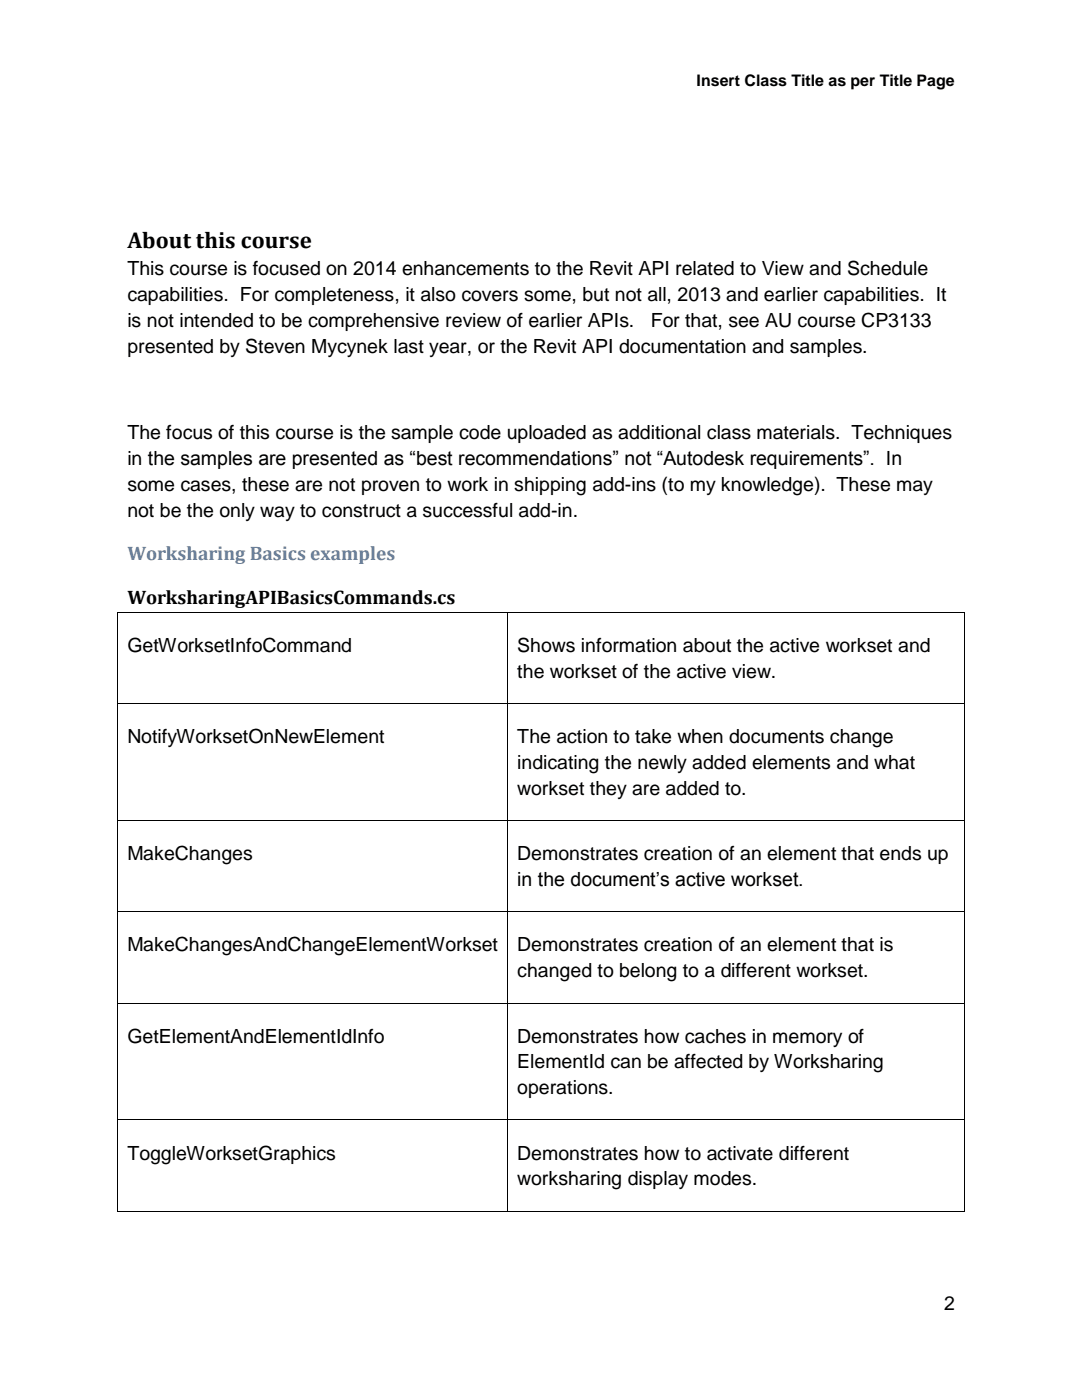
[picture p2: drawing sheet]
<svg xmlns="http://www.w3.org/2000/svg" width="216mm" height="279mm" viewBox="0 0 216 279" stroke-linecap="round" stroke-linejoin="round" font-family="sans-serif">
<defs><g id="words">
<text font-size="4.6" x="25.4" y="49.5">About this course</text>
<g font-size="3.9">
<text x="25.4" y="55">This course is focused on 2014 enhancements to the Revit API related to View and Schedule</text>
<text x="25.4" y="60.1">capabilities. For completeness, it also covers some, but not all, 2013 and earlier capabilities. It</text>
<text x="25.4" y="65.2">is not intended to be comprehensive review of earlier APIs.</text>
<text x="129.8" y="65.2">For that, see AU course CP3133</text>
<text x="25.4" y="70.4">presented by Steven Mycynek last year, or the Revit API documentation and samples.</text>
<text x="25.4" y="87.7">The focus of this course is the sample code uploaded as additional class materials. Techniques</text>
<text x="25.4" y="92.8">in the samples are presented as “best recommendations” not “Autodesk requirements”. In</text>
<text x="25.4" y="97.9">some cases, these are not proven to work in shipping add-ins (to my knowledge). These may</text>
<text x="25.4" y="103.1">not be the only way to construct a successful add-in.</text>
<text x="25.4" y="120.6">WorksharingAPIBasicsCommands.cs</text>
<text x="25.4" y="130.2">GetWorksetInfoCommand</text>
<text x="103.2" y="130.2">Shows information about the active workset and</text>
<text x="103.2" y="135.3">the workset of the active view.</text>
<text x="25.4" y="148.4">NotifyWorksetOnNewElement</text>
<text x="103.2" y="148.4">The action to take when documents change</text>
<text x="103.2" y="153.5">indicating the newly added elements and what</text>
<text x="103.2" y="158.6">workset they are added to.</text>
<text x="25.4" y="171.7">MakeChanges</text>
<text x="103.2" y="171.7">Demonstrates creation of an element that ends up</text>
<text x="103.2" y="176.8">in the document’s active workset.</text>
<text x="25.4" y="189.9">MakeChangesAndChangeElementWorkset</text>
<text x="103.2" y="189.9">Demonstrates creation of an element that is</text>
<text x="103.2" y="195">changed to belong to a different workset.</text>
<text x="25.4" y="208.1">GetElementAndElementIdInfo</text>
<text x="103.2" y="208.1">Demonstrates how caches in memory of</text>
<text x="103.2" y="213.2">ElementId can be affected by Worksharing</text>
<text x="103.2" y="218.3">operations.</text>
<text x="25.4" y="231.4">ToggleWorksetGraphics</text>
<text x="103.2" y="231.4">Demonstrates how to activate different</text>
<text x="103.2" y="236.6">worksharing display modes.</text>
<text x="188.4" y="261.4">2</text>
</g>
<text font-size="3.9" fill="#4f81bd" x="25.4" y="111.8">Worksharing Basics examples</text>
<text font-size="3.2" x="139" y="17.2">Insert Class Title as per Title Page</text>
</g></defs>
<g fill="#000">
<path d="M23.4 122.1h.2v.2h-.2z" fill-rule="evenodd"/>
<path d="M23.4 122.1h.2v.2h-.2z" fill-rule="evenodd"/>
<path d="M101.2 122.1h.2v.2h-.2z" fill-rule="evenodd"/>
<path d="M192.4 122.1h.1v.2h-.1z" fill-rule="evenodd"/>
<path d="M192.4 122.1h.1v.2h-.1z" fill-rule="evenodd"/>
<path d="M23.4 140.4h.2v.1h-.2z" fill-rule="evenodd"/>
<path d="M101.2 140.4h.2v.1h-.2z" fill-rule="evenodd"/>
<path d="M192.4 140.4h.1v.1h-.1z" fill-rule="evenodd"/>
<path d="M23.4 163.7h.2v.2h-.2z" fill-rule="evenodd"/>
<path d="M101.2 163.7h.2v.2h-.2z" fill-rule="evenodd"/>
<path d="M192.4 163.7h.1v.2h-.1z" fill-rule="evenodd"/>
<path d="M23.4 181.9h.2v.2h-.2z" fill-rule="evenodd"/>
<path d="M101.2 181.9h.2v.2h-.2z" fill-rule="evenodd"/>
<path d="M192.4 181.9h.1v.2h-.1z" fill-rule="evenodd"/>
<path d="M23.4 200.1h.2v.2h-.2z" fill-rule="evenodd"/>
<path d="M101.2 200.1h.2v.2h-.2z" fill-rule="evenodd"/>
<path d="M192.4 200.1h.1v.2h-.1z" fill-rule="evenodd"/>
<path d="M23.4 223.4h.2v.2h-.2z" fill-rule="evenodd"/>
<path d="M101.2 223.4h.2v.2h-.2z" fill-rule="evenodd"/>
<path d="M192.4 223.4h.1v.2h-.1z" fill-rule="evenodd"/>
<path d="M23.4 241.6h.2v.2h-.2z" fill-rule="evenodd"/>
<path d="M23.4 241.6h.2v.2h-.2z" fill-rule="evenodd"/>
<path d="M101.2 241.6h.2v.2h-.2z" fill-rule="evenodd"/>
<path d="M192.4 241.6h.1v.2h-.1z" fill-rule="evenodd"/>
<path d="M192.4 241.6h.1v.2h-.1z" fill-rule="evenodd"/>
</g>
<g fill="none" stroke="#000" stroke-width=".2">
<path d="M23.5 122.3v18.1M23.6 122.2h77.6M101.3 122.3v18.1M101.4 122.2h91M192.4 122.3v18.1M23.5 140.5v23.2M23.6 140.4h77.6M101.3 140.5v23.2M101.4 140.4h91M192.4 140.5v23.2M23.5 163.9v18M23.6 163.8h77.6"/>
<path d="M101.3 163.9v18M101.4 163.8h91M192.4 163.9v18M23.5 182.1v18M23.6 182h77.6M101.3 182.1v18M101.4 182h91M192.4 182.1v18M23.5 200.3v23.1M23.6 200.2h77.6M101.3 200.3v23.1M101.4 200.2h91"/>
<path d="M192.4 200.3v23.1M23.5 223.6v18M23.6 223.5h77.6M101.3 223.6v18M101.4 223.5h91M192.4 223.6v18M23.6 241.7h77.6M101.4 241.7h91"/>
</g>
<use href="#words"/>
</svg>
